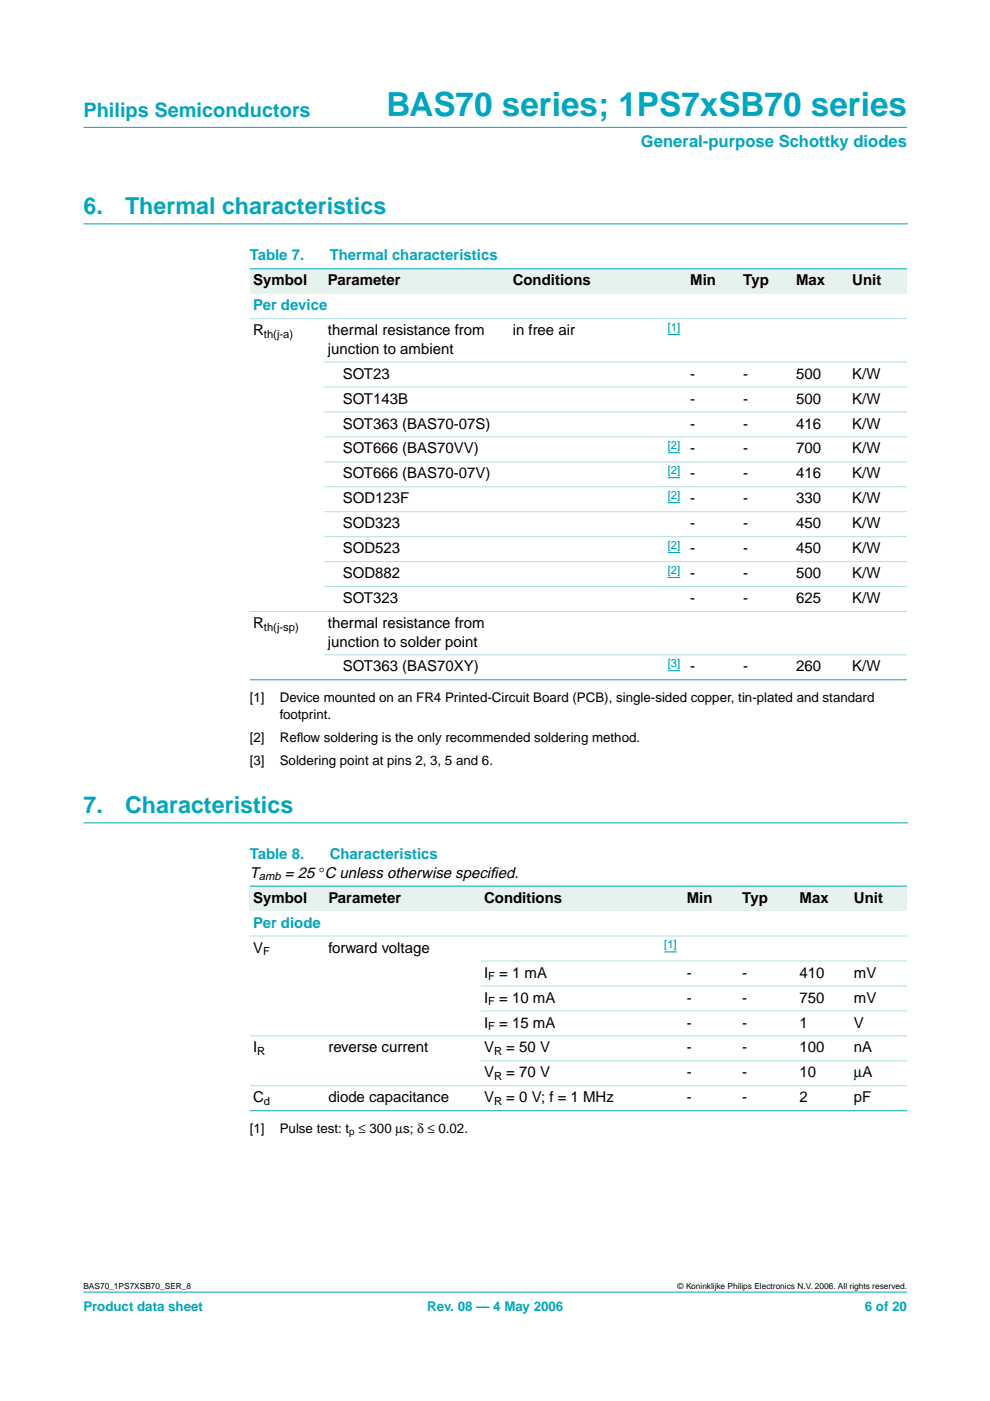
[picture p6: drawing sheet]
<svg xmlns="http://www.w3.org/2000/svg" width="210mm" height="297mm" viewBox="0 0 210 297" stroke-linecap="round" stroke-linejoin="round" font-family="sans-serif">
<defs><g id="words">
<text font-size="7.1" fill="#00a6bd" x="81.9" y="24.7">BAS70 series; 1PS7xSB70 series</text>
<g font-size="4.9" fill="#00a6bd">
<text x="17.7" y="45.5">6.</text>
<text x="26.5" y="45.5">Thermal characteristics</text>
<text x="17.7" y="172.5">7.</text>
<text x="26.5" y="172.5">Characteristics</text>
</g>
<text font-size="4.2" fill="#00a6bd" x="17.7" y="24.9">Philips Semiconductors</text>
<text font-size="3.5" fill="#00a6bd" x="135.9" y="31.1">General-purpose Schottky diodes</text>
<g font-size="3.2" fill="#00a6bd">
<text x="53" y="55.2">Table 7.</text>
<text x="69.9" y="55.2">Thermal characteristics</text>
<text x="53.7" y="65.8">Per device</text>
<text x="53" y="182.2">Table 8.</text>
<text x="69.9" y="182.2">Characteristics</text>
<text x="53.7" y="196.7">Per diode</text>
</g>
<g font-size="3.2">
<text x="53.7" y="60.5">Symbol</text>
<text x="69.5" y="60.5">Parameter</text>
<text x="108.7" y="60.5">Conditions</text>
<text x="146.3" y="60.5">Min</text>
<text x="157.6" y="60.5">Typ</text>
<text x="168.8" y="60.5">Max</text>
<text x="180.7" y="60.5">Unit</text>
<text x="53.7" y="71.1">R</text>
<text x="69.5" y="71.1">thermal resistance from</text>
<text x="108.7" y="71.1">in free air</text>
<text x="69.5" y="75">junction to ambient</text>
<text x="72.7" y="80.3">SOT23</text>
<text x="146.3" y="80.3">-</text>
<text x="157.6" y="80.3">-</text>
<text x="168.8" y="80.3">500</text>
<text x="180.7" y="80.3">K/W</text>
<text x="72.7" y="85.6">SOT143B</text>
<text x="146.3" y="85.6">-</text>
<text x="157.6" y="85.6">-</text>
<text x="168.8" y="85.6">500</text>
<text x="180.7" y="85.6">K/W</text>
<text x="72.7" y="90.9">SOT363 (BAS70-07S)</text>
<text x="146.4" y="90.9">-</text>
<text x="157.6" y="90.9">-</text>
<text x="168.8" y="90.9">416</text>
<text x="180.7" y="90.9">K/W</text>
<text x="72.7" y="101.4">SOT666 (BAS70-07V)</text>
<text x="72.7" y="96.1">SOT666 (BAS70VV)</text>
<text x="146.3" y="96.1">-</text>
<text x="146.3" y="101.4">-</text>
<text x="157.6" y="96.1">-</text>
<text x="157.6" y="101.4">-</text>
<text x="168.8" y="96.1">700</text>
<text x="168.8" y="101.4">416</text>
<text x="180.7" y="96.1">K/W</text>
<text x="180.7" y="101.4">K/W</text>
<text x="72.7" y="106.7">SOD123F</text>
<text x="146.3" y="106.7">-</text>
<text x="157.6" y="106.7">-</text>
<text x="168.8" y="106.7">330</text>
<text x="180.7" y="106.7">K/W</text>
<text x="72.7" y="112">SOD323</text>
<text x="146.4" y="112">-</text>
<text x="157.6" y="112">-</text>
<text x="168.8" y="112">450</text>
<text x="180.7" y="112">K/W</text>
<text x="72.7" y="117.3">SOD523</text>
<text x="146.3" y="117.3">-</text>
<text x="157.6" y="117.3">-</text>
<text x="168.8" y="117.3">450</text>
<text x="180.7" y="117.3">K/W</text>
<text x="72.7" y="122.6">SOD882</text>
<text x="146.3" y="122.6">-</text>
<text x="157.6" y="122.6">-</text>
<text x="168.8" y="122.6">500</text>
<text x="180.7" y="122.6">K/W</text>
<text x="72.7" y="127.9">SOT323</text>
<text x="146.3" y="127.9">-</text>
<text x="157.6" y="127.9">-</text>
<text x="168.8" y="127.9">625</text>
<text x="180.7" y="127.9">K/W</text>
<text x="53.7" y="133.2">R</text>
<text x="69.5" y="133.2">thermal resistance from</text>
<text x="69.5" y="137.1">junction to solder point</text>
<text x="72.7" y="142.4">SOT363 (BAS70XY)</text>
<text x="146.3" y="142.4">-</text>
<text x="157.6" y="142.4">-</text>
<text x="168.8" y="142.4">260</text>
<text x="180.7" y="142.4">K/W</text>
<text x="53" y="186.1">T</text>
<text x="53.7" y="191.4">Symbol</text>
<text x="60.4" y="186.1">= 25 °C unless otherwise specif</text>
<text x="69.6" y="191.4">Parameter</text>
<text x="102.6" y="191.4">Conditions</text>
<text x="103.9" y="186.1">ied.</text>
<text x="145.6" y="191.4">Min</text>
<text x="157.3" y="191.4">Typ</text>
<text x="169.5" y="191.4">Max</text>
<text x="181.1" y="191.4">Unit</text>
<text x="53.7" y="202">V</text>
<text x="69.6" y="202">forward voltage</text>
<text x="102.6" y="207.3">I</text>
<text x="105.9" y="207.3">= 1 mA</text>
<text x="145.6" y="207.3">-</text>
<text x="157.3" y="207.3">-</text>
<text x="169.5" y="207.3">410</text>
<text x="181.1" y="207.3">mV</text>
<text x="102.6" y="212.6">I</text>
<text x="105.9" y="212.6">= 10 mA</text>
<text x="145.6" y="212.6">-</text>
<text x="157.3" y="212.6">-</text>
<text x="169.5" y="212.6">750</text>
<text x="181.1" y="212.6">mV</text>
<text x="102.6" y="217.9">I</text>
<text x="105.9" y="217.9">= 15 mA</text>
<text x="145.6" y="217.9">-</text>
<text x="157.3" y="217.9">-</text>
<text x="169.5" y="217.9">1</text>
<text x="181.1" y="217.9">V</text>
<text x="53.7" y="223.1">I</text>
<text x="69.6" y="223.1">reverse current</text>
<text x="102.6" y="223.1">V</text>
<text x="107.4" y="223.1">= 50 V</text>
<text x="145.6" y="223.1">-</text>
<text x="157.4" y="223.1">-</text>
<text x="169.5" y="223.1">100</text>
<text x="181.1" y="223.1">nA</text>
<text x="53.7" y="233.7">C</text>
<text x="69.6" y="233.7">diode capacitance</text>
<text x="102.6" y="228.4">V</text>
<text x="102.6" y="233.7">V</text>
<text x="107.4" y="228.4">= 70 V</text>
<text x="107.4" y="233.7">= 0 V; f = 1 MHz</text>
<text x="145.6" y="233.7">-</text>
<text x="145.6" y="228.4">-</text>
<text x="157.3" y="233.7">-</text>
<text x="157.4" y="228.4">-</text>
<text x="169.5" y="233.7">2</text>
<text x="169.5" y="228.4">10</text>
<text x="181.1" y="233.7">pF</text>
<text x="181.1" y="228.4">µA</text>
</g>
<g font-size="2.8">
<text x="53" y="148.8">[1]</text>
<text x="59.3" y="148.8">Device mounted on an FR4 Printed-Circuit Board (PCB), single-sided copper, tin-plated and standard</text>
<text x="59.3" y="152.4">footprint.</text>
<text x="53" y="157.3">[2]</text>
<text x="59.3" y="157.3">Ref</text>
<text x="62.9" y="157.3">low soldering is the only recommended soldering method.</text>
<text x="53" y="162.2">[3]</text>
<text x="59.3" y="162.2">Soldering point at pins 2, 3, 5 and 6.</text>
<text x="53" y="240.2">[1]</text>
<text x="59.3" y="240.2">Pulse test: t ≤ 300 µs; δ ≤ 0.02.</text>
</g>
<g font-size="2.8" fill="#00a6bd">
<text x="17.7" y="278">Product data sheet</text>
<text x="90.6" y="278">Rev. 08 — 4 May 2006</text>
<text x="183.4" y="278">6 of 20</text>
</g>
<g font-size="2.4">
<text x="56" y="71.7">th(j-a)</text>
<text x="56" y="133.8">th(j-sp)</text>
<text x="54.9" y="186.7">amb</text>
<text x="55.8" y="202.6">F</text>
<text x="103.5" y="207.8">F</text>
<text x="103.5" y="213.1">F</text>
<text x="103.5" y="218.4">F</text>
<text x="54.6" y="223.7">R</text>
<text x="104.7" y="223.7">R</text>
<text x="104.7" y="229">R</text>
<text x="56" y="234.3">d</text>
<text x="104.7" y="234.3">R</text>
</g>
<g font-size="2.4" fill="#00f">
<text x="141.6" y="70.1">[1]</text>
<text x="141.6" y="95.2">[2]</text>
<text x="141.6" y="100.5">[2]</text>
<text x="141.6" y="105.8">[2]</text>
<text x="141.6" y="116.4">[2]</text>
<text x="141.6" y="121.7">[2]</text>
<text x="141.6" y="141.4">[3]</text>
<text x="140.8" y="201">[1]</text>
</g>
<text font-size="2.1" x="74.1" y="240.7">p</text>
<g font-size="1.8">
<text x="17.7" y="273.4">BAS70_1PS7XSB70_SER_8</text>
<text x="143.7" y="273.4">© Koninklijke Philips Electronics N.V. 2006. All rights reserved.</text>
</g>
</g></defs>
<g fill="#00a6bd" stroke="#00a6bd" stroke-width=".21">
<path d="M17.7 273.9h174.6z"/>
<path d="M17.7 27h174.6z"/>
</g>
<path d="M17.7 47.5h174.7M17.7 174.5h174.7" fill="none" stroke="#00a6bd" stroke-width=".21"/>
<g fill="#e6f2ed">
<path d="M53 57h15.8v5.3h-15.8z" fill-rule="evenodd"/>
<path d="M68.8 57h39.2v5.3h-39.2z" fill-rule="evenodd"/>
<path d="M108 57h30.6v5.3h-30.6z" fill-rule="evenodd"/>
<path d="M138.6 57h7v5.3h-7z" fill-rule="evenodd"/>
<path d="M145.6 57h11.3v5.3h-11.3z" fill-rule="evenodd"/>
<path d="M156.9 57h11.2v5.3h-11.2z" fill-rule="evenodd"/>
<path d="M168.1 57h11.9v5.3h-11.9z" fill-rule="evenodd"/>
<path d="M180 57h12.3v5.3h-12.3z" fill-rule="evenodd"/>
</g>
<path d="M141.6 70.9h2.6M141.6 96h2.6M141.6 101.3h2.6M141.6 106.6h2.6M141.6 117.2h2.6M141.6 122.4h2.6M141.6 142.2h2.6" fill="none" stroke="#00f" stroke-width=".21"/>
<g fill="#00a6bd" stroke="#00a6bd" stroke-width=".21">
<path d="M53 57h139.3z"/>
<path d="M53 144.1h139.3z"/>
</g>
<g fill="#ade0e6" stroke="#ade0e6" stroke-width=".21">
<path d="M53 67.6h139.3z"/>
<path d="M68.8 76.7h123.5z"/>
<path d="M68.8 82h123.5z"/>
<path d="M68.8 87.3h123.5z"/>
<path d="M68.8 92.6h123.5z"/>
<path d="M68.8 97.9h123.5z"/>
<path d="M68.8 103.2h123.5z"/>
<path d="M68.8 108.5h123.5z"/>
<path d="M68.8 113.8h123.5z"/>
<path d="M68.8 119.1h123.5z"/>
<path d="M68.8 124.4h123.5z"/>
<path d="M53 129.7h139.3z"/>
<path d="M68.8 138.8h123.5z"/>
</g>
<g fill="#e6f2ed">
<path d="M53 187.9h15.9v5.3h-15.9z" fill-rule="evenodd"/>
<path d="M68.9 187.9h33v5.3h-33z" fill-rule="evenodd"/>
<path d="M101.9 187.9h35.9v5.3h-35.9z" fill-rule="evenodd"/>
<path d="M137.8 187.9h7.1v5.3h-7.1z" fill-rule="evenodd"/>
<path d="M144.9 187.9h11.7v5.3h-11.7z" fill-rule="evenodd"/>
<path d="M156.6 187.9h12.2v5.3h-12.2z" fill-rule="evenodd"/>
<path d="M168.8 187.9h11.5v5.3h-11.5z" fill-rule="evenodd"/>
<path d="M180.3 187.9h12v5.3h-12z" fill-rule="evenodd"/>
</g>
<path d="M140.8 201.8h2.7" fill="none" stroke="#00f" stroke-width=".21"/>
<g fill="#00a6bd" stroke="#00a6bd" stroke-width=".21">
<path d="M53 187.9h139.3z"/>
<path d="M53 235.5h139.3z"/>
</g>
<g fill="#ade0e6" stroke="#ade0e6" stroke-width=".21">
<path d="M53 198.5h139.3z"/>
<path d="M101.9 203.7h90.4z"/>
<path d="M101.9 209h90.4z"/>
<path d="M101.9 214.3h90.4z"/>
<path d="M53 219.6h139.3z"/>
<path d="M101.9 224.9h90.4z"/>
<path d="M53 230.2h139.3z"/>
</g>
<use href="#words"/>
</svg>
